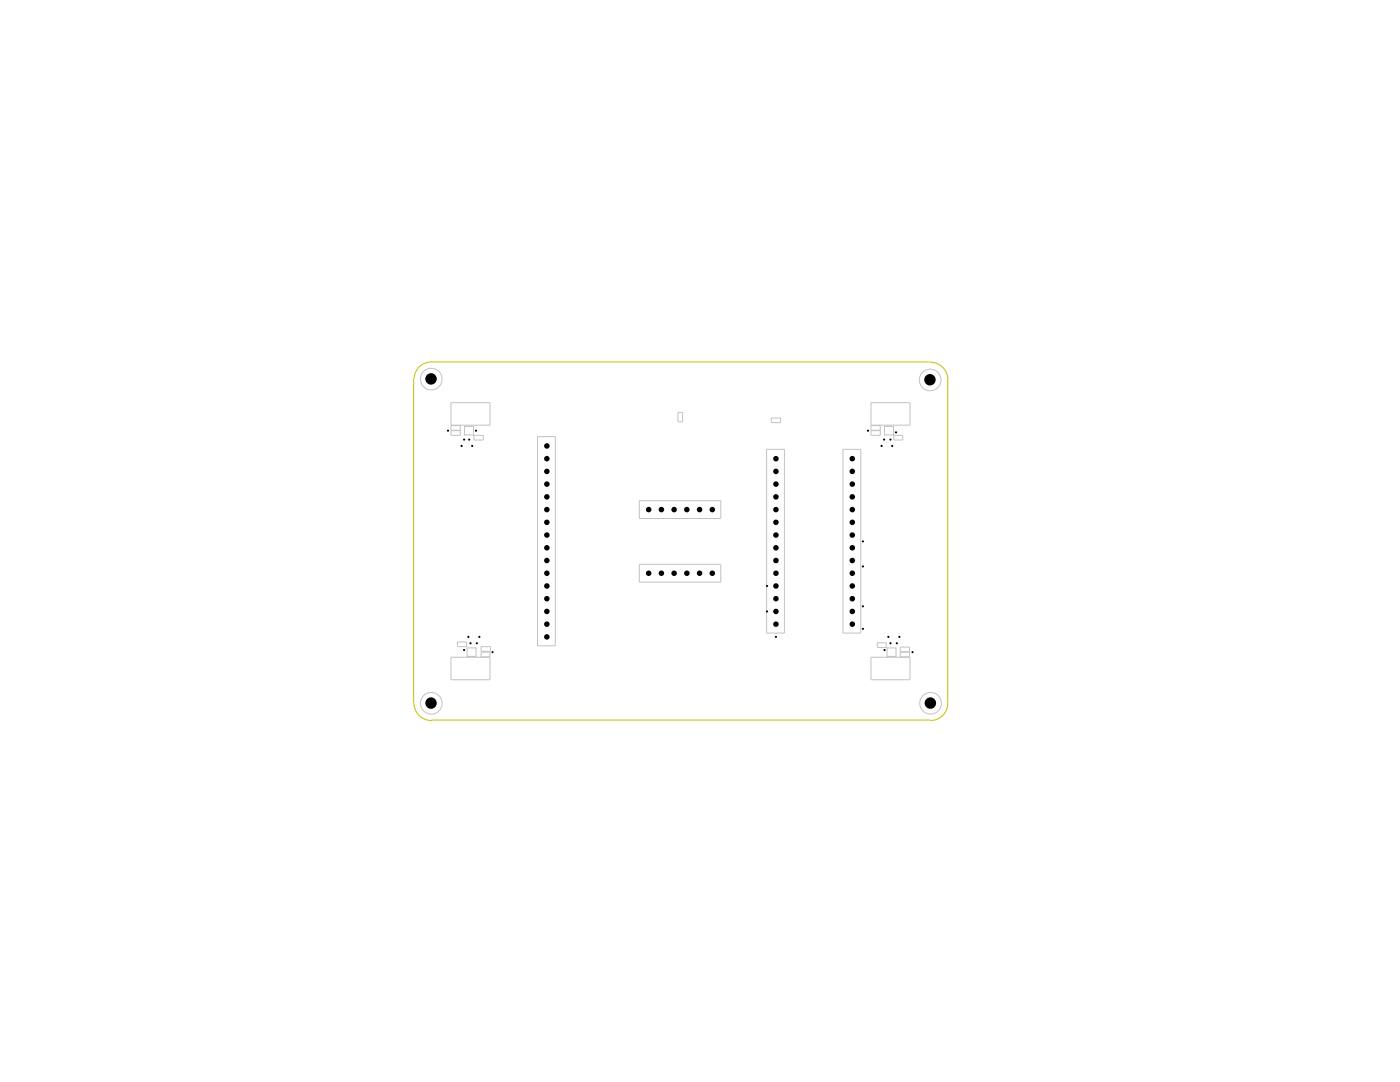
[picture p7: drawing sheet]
<svg xmlns="http://www.w3.org/2000/svg" width="279mm" height="216mm" viewBox="0 0 279 216" stroke-linecap="round" stroke-linejoin="round" font-family="sans-serif">
<path d="M82.5 75.5v64.8M86 72.2h99.4M86.1 72.2a3.4 3.4 0 0 0-3.5 3.3M185.5 72.3a3.6 3.6 0 0 1 3.7 3.5M189.1 75.8v64.5M82.6 140.3a3.4 3.4 0 0 0 3.6 3.5M86.1 143.7h99.6M189.1 140.3a3.4 3.4 0 0 1-3.4 3.5" fill="none" stroke="#c2c200" stroke-width=".2"/>
<g fill="none" stroke="#c2c2c2" stroke-width=".2">
<path d="M90 80.3h7.8v4.5h-7.8zM90 84.9h1.9v1h-1.9zM90 85.9h1.9v1h-1.9zM92.7 85.1h1.8v1.7h-1.8zM94.5 85.1h.1M94.6 86.9h1.8v.9h-1.8zM107.3 87.1h3.5v41.8h-3.5zM127.6 99.9h16.2v3.6h-16.2zM135.3 82.3h.9v1.9h-.9zM153 89.7h3.5v36.6h-3.5zM153.9 83.4h1.9v.9h-1.9zM168.2 89.7h3.6v36.6h-3.6z"/>
<path d="M173.8 80.3h7.8v4.5h-7.8zM173.8 85.9h1.9v1h-1.9zM173.8 84.9h1.9v1h-1.9zM176.5 85.1h1.8v1.7h-1.8zM178.3 85.1h.1M178.4 86.9h1.8v.9h-1.8zM127.6 112.6h16.2v3.6h-16.2zM90 131.1h7.8v4.5h-7.8zM91.3 128.1h1.8v.9h-1.8zM93.2 131h.1M93.2 129.3h1.8v1.7h-1.8zM96 130.1h1.8v1h-1.8z"/>
<path d="M96 129h1.9v1h-1.9zM173.8 131.1h7.8v4.5h-7.8zM175.1 128.3h1.8v.9h-1.8zM177 131h.1M177 129.3h1.8v1.7h-1.8zM179.7 130.1h1.8v1h-1.8zM179.7 129.1h1.8v.9h-1.8z"/>
<circle cx="86.1" cy="75.6" r="2.16"/>
<circle cx="185.6" cy="75.8" r="2.16"/>
<circle cx="86.1" cy="140.3" r="2.16"/>
<circle cx="185.7" cy="140.3" r="2.16"/>
</g>
<g fill="#000">
<path d="M89.3 85.7h.2l.1 .2-.1 .2h-.2l-.1-.2zM92 88.8h.2l.1 .2-.1 .2h-.2l-.1-.2zM92.5 87.5h.2l.1 .2-.1 .2h-.2l-.1-.2zM93.5 87.5h.2l.2 .2-.2 .2h-.2l-.1-.2zM94.1 88.8h.2l.1 .2-.1 .2h-.2l-.1-.2zM94.9 85.7h.2l.1 .2-.1 .2h-.2l-.1-.2zM173.1 85.7h.2l.1 .2-.1 .2h-.2l-.1-.2zM175.8 88.8h.2l.1 .2-.1 .2h-.2l-.1-.2zM176.3 87.5h.2l.2 .2-.2 .2h-.2l-.1-.2zM177.6 87.5h.2l.1 .2-.1 .2h-.2l-.1-.2zM178 88.8h.2l.1 .2-.1 .2h-.2l-.2-.2zM178.7 86.1h.2l.1 .2-.1 .2h-.2l-.1-.2z"/>
<path d="M153 116.7h.2l.1 .2-.1 .2h-.2l-.1-.2zM172.1 107.8h.2l.1 .2-.1 .2h-.2l-.1-.2zM172.1 112.8h.2l.1 .2-.1 .2h-.2l-.1-.2zM92.5 129.5h.2l.1 .2-.1 .2h-.2l-.1-.2zM93.4 126.9h.2l.1 .2-.1 .2h-.2l-.1-.2zM93.8 128.2h.2l.1 .2-.1 .1h-.2l-.1-.1zM95.1 128.2h.2l.1 .2-.1 .1h-.2l-.1-.1zM95.6 126.9h.2l.1 .2-.1 .2h-.2l-.1-.2zM98.2 129.9h.2l.1 .2-.1 .2h-.2l-.1-.2zM153 121.8h.2l.1 .2-.1 .2h-.2l-.1-.2zM154.8 126.9h.2l.1 .2-.1 .2h-.2l-.2-.2zM172.1 125.3h.2l.1 .2-.1 .2h-.2l-.1-.2z"/>
<path d="M172.1 120.8h.2l.1 .2-.1 .2h-.2l-.1-.2zM176.4 129.5h.2l.1 .2-.1 .2h-.2l-.1-.2zM177.2 126.9h.2l.1 .2-.1 .2h-.2l-.1-.2zM177.6 128.2h.2l.1 .2-.1 .1h-.2l-.1-.1zM178.9 128.2h.2l.1 .2-.1 .1h-.2l-.1-.1zM179.4 126.9h.2l.1 .2-.1 .2h-.2l-.1-.2zM182 129.9h.2l.1 .2-.1 .2h-.2l-.1-.2z"/>
<circle cx="86" cy="75.6" r="1.14"/>
<circle cx="185.6" cy="75.8" r="1.14"/>
<circle cx="109.1" cy="94.1" r=".55"/>
<circle cx="109.1" cy="99.1" r=".55"/>
<circle cx="109.1" cy="91.5" r=".55"/>
<circle cx="109.1" cy="96.6" r=".55"/>
<circle cx="109.1" cy="89" r=".55"/>
<circle cx="154.9" cy="94.1" r=".55"/>
<circle cx="154.9" cy="91.5" r=".55"/>
<circle cx="154.9" cy="99.1" r=".55"/>
<circle cx="154.9" cy="96.6" r=".55"/>
<circle cx="170.1" cy="94.1" r=".55"/>
<circle cx="170.1" cy="99.1" r=".55"/>
<circle cx="170.1" cy="91.5" r=".55"/>
<circle cx="170.1" cy="96.6" r=".55"/>
<circle cx="109.1" cy="106.8" r=".55"/>
<circle cx="109.1" cy="119.5" r=".55"/>
<circle cx="109.1" cy="104.2" r=".55"/>
<circle cx="109.1" cy="109.3" r=".55"/>
<circle cx="109.1" cy="116.9" r=".55"/>
<circle cx="109.1" cy="101.7" r=".55"/>
<circle cx="109.1" cy="111.8" r=".55"/>
<circle cx="109.1" cy="114.4" r=".55"/>
<circle cx="129.5" cy="114.4" r=".55"/>
<circle cx="129.5" cy="101.7" r=".55"/>
<circle cx="132" cy="114.4" r=".55"/>
<circle cx="132" cy="101.7" r=".55"/>
<circle cx="134.5" cy="114.4" r=".55"/>
<circle cx="134.5" cy="101.7" r=".55"/>
<circle cx="137.1" cy="114.4" r=".55"/>
<circle cx="137.1" cy="101.7" r=".55"/>
<circle cx="139.6" cy="101.7" r=".55"/>
<circle cx="139.6" cy="114.4" r=".55"/>
<circle cx="142.2" cy="101.7" r=".55"/>
<circle cx="142.2" cy="114.4" r=".55"/>
<circle cx="154.9" cy="106.8" r=".55"/>
<circle cx="154.9" cy="119.5" r=".55"/>
<circle cx="154.9" cy="114.4" r=".55"/>
<circle cx="154.9" cy="116.9" r=".55"/>
<circle cx="154.9" cy="104.2" r=".55"/>
<circle cx="154.9" cy="101.7" r=".55"/>
<circle cx="154.9" cy="109.3" r=".55"/>
<circle cx="154.9" cy="111.8" r=".55"/>
<circle cx="170.1" cy="119.5" r=".55"/>
<circle cx="170.1" cy="106.8" r=".55"/>
<circle cx="170.1" cy="109.3" r=".55"/>
<circle cx="170.1" cy="111.8" r=".55"/>
<circle cx="170.1" cy="104.2" r=".55"/>
<circle cx="170.1" cy="114.4" r=".55"/>
<circle cx="170.1" cy="116.9" r=".55"/>
<circle cx="170.1" cy="101.7" r=".55"/>
<circle cx="109.1" cy="127.1" r=".55"/>
<circle cx="109.1" cy="122" r=".55"/>
<circle cx="109.1" cy="124.5" r=".55"/>
<circle cx="154.9" cy="124.5" r=".55"/>
<circle cx="154.9" cy="122" r=".55"/>
<circle cx="170.1" cy="124.5" r=".55"/>
<circle cx="170.1" cy="122" r=".55"/>
<circle cx="86" cy="140.3" r="1.14"/>
<circle cx="185.7" cy="140.3" r="1.14"/>
</g>
</svg>
